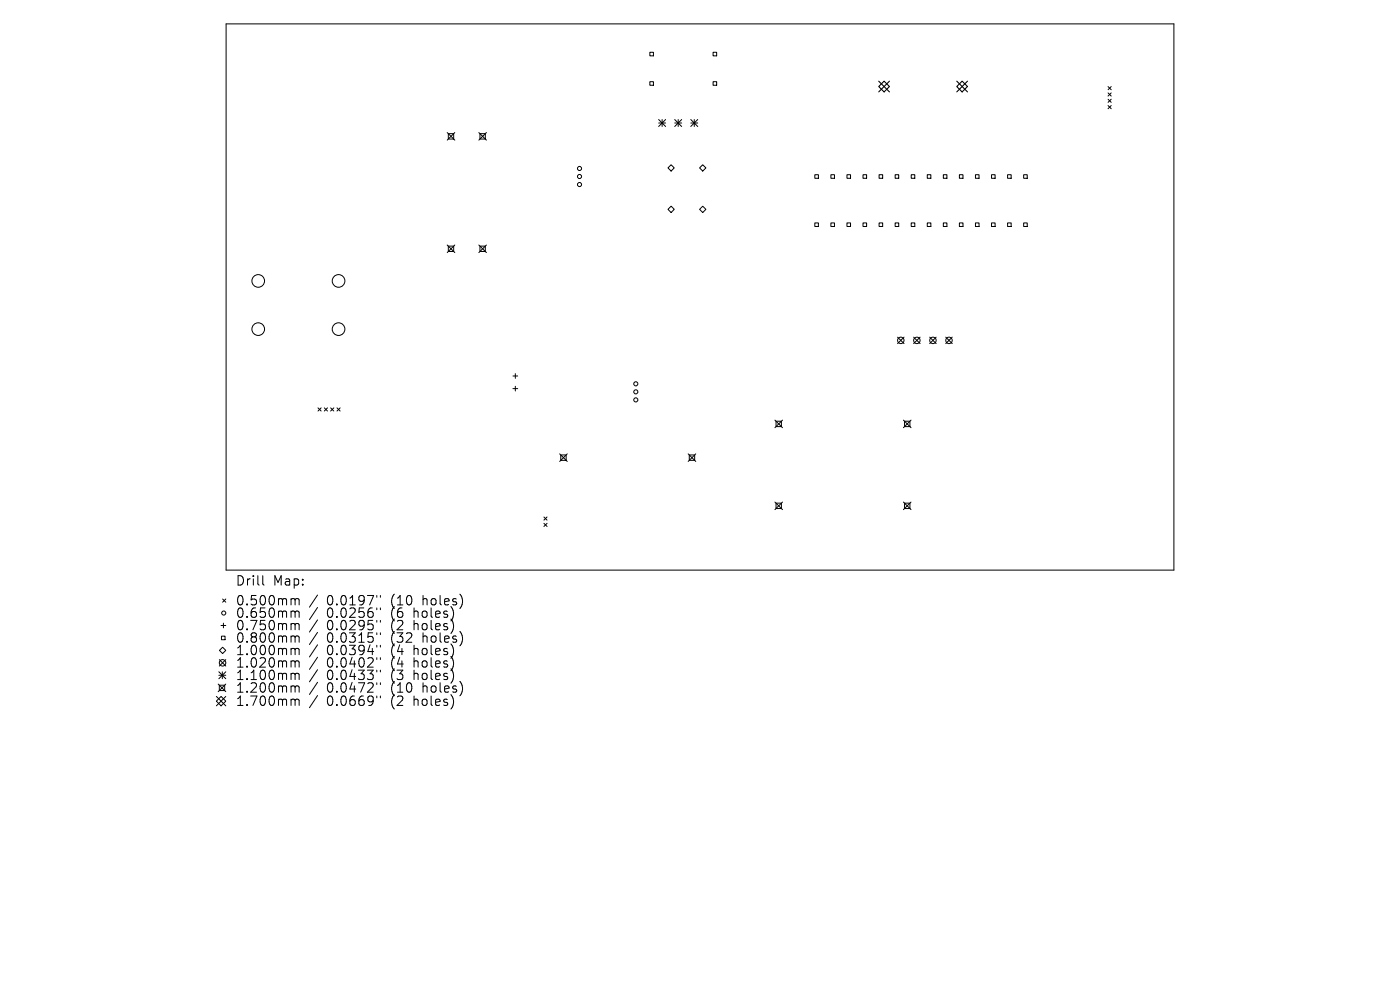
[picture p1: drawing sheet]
<svg xmlns="http://www.w3.org/2000/svg" width="297mm" height="210mm" viewBox="0 0 297 210" stroke-linecap="round" stroke-linejoin="round" font-family="sans-serif">
<defs><g id="words">
<g font-size="2.8">
<text x="49.9" y="124.5">Drill</text>
<text x="57.9" y="124.5">Map:</text>
<text x="49.9" y="128.7">0.500mm</text>
<text x="49.9" y="131.3">0.650mm</text>
<text x="69.3" y="128.7">0.0197&quot;</text>
<text x="69.3" y="131.3">0.0256&quot;</text>
<text x="83.1" y="128.7">(10</text>
<text x="83.1" y="131.3">(6</text>
<text x="88" y="131.3">holes)</text>
<text x="89.9" y="128.7">holes)</text>
<text x="49.9" y="134">0.750mm</text>
<text x="49.9" y="136.6">0.800mm</text>
<text x="69.3" y="134">0.0295&quot;</text>
<text x="69.3" y="136.6">0.0315&quot;</text>
<text x="83.1" y="134">(2</text>
<text x="83.1" y="136.6">(32</text>
<text x="88" y="134">holes)</text>
<text x="89.9" y="136.6">holes)</text>
<text x="49.9" y="139.3">1.000mm</text>
<text x="49.9" y="141.9">1.020mm</text>
<text x="69.3" y="139.3">0.0394&quot;</text>
<text x="69.3" y="141.9">0.0402&quot;</text>
<text x="83.1" y="139.3">(4</text>
<text x="83.1" y="141.9">(4</text>
<text x="88" y="139.3">holes)</text>
<text x="88" y="141.9">holes)</text>
<text x="49.9" y="144.5">1.100mm</text>
<text x="49.9" y="147.2">1.200mm</text>
<text x="69.3" y="144.5">0.0433&quot;</text>
<text x="69.3" y="147.2">0.0472&quot;</text>
<text x="83.1" y="144.5">(3</text>
<text x="83.1" y="147.2">(10</text>
<text x="88" y="144.5">holes)</text>
<text x="89.9" y="147.2">holes)</text>
<text x="49.9" y="150">1.700mm</text>
<text x="69.3" y="150">0.0669&quot;</text>
<text x="83.1" y="150">(2</text>
<text x="88" y="150">holes)</text>
</g>
</g></defs>
<g fill="none" stroke="#000" stroke-width=".21">
<path d="M48 5.1h201v115.8h-201zM137.9 11.1h.7v.7h-.7zM137.9 17.3h.7v.8h-.7zM151.3 11.1h.7v.7h-.7zM151.3 17.3h.7v.8h-.7zM235.1 18.4l.6 .6M235.1 19.7l.6 .7M235.7 18.4l-.6 .6M235.7 19.7l-.6 .7M94.9 28.1l1.6 1.6M95.1 28.4h1.1v1.1h-1.1zM96.5 28.1l-1.6 1.6"/>
<path d="M101.6 28.1l1.6 1.6M101.8 28.4h1.2v1.1h-1.2zM103.2 28.1l-1.6 1.6M139.7 25.4l1.5 1.4M139.7 26.1h1.5M140.5 25.4v1.4M141.2 25.4l-1.5 1.4M141.7 35.6l.7-.7 .6 .7-.6 .7zM143.1 26.1h1.5M143.1 25.4l1.5 1.4M143.9 25.4v1.4M144.6 25.4l-1.5 1.4"/>
<path d="M146.5 26.1h1.5M146.5 25.4l1.5 1.4M147.3 25.4v1.4M148 25.4l-1.5 1.4M148.4 35.6l.7-.7 .7 .7-.7 .7zM172.9 37.1h.7v.7h-.7zM176.3 37.1h.7v.7h-.7zM179.7 37.1h.7v.7h-.7zM183.1 37.1h.7v.7h-.7zM186.5 37.1h.8v.7h-.8zM189.9 37.1h.8v.7h-.8zM193.3 37.1h.8v.7h-.8z"/>
<path d="M196.7 37.1h.8v.7h-.8zM200.1 37.1h.8v.7h-.8zM203.5 37.1h.8v.7h-.8zM206.9 37.1h.8v.7h-.8zM210.3 37.1h.8v.7h-.8zM213.8 37.1h.7v.7h-.7zM217.2 37.1h.7v.7h-.7zM235.1 21l.6 .7M235.1 22.4l.6 .7M235.7 21l-.6 .7M235.7 22.4l-.6 .7M94.9 52l1.6 1.6"/>
<path d="M95.1 52.2h1.1v1.1h-1.1zM96.5 52l-1.6 1.6M101.6 52l1.6 1.6M101.8 52.2h1.2v1.1h-1.2zM103.2 52l-1.6 1.6M142.4 43.7l.6 .7-.6 .7-.7-.7zM149.1 43.7l.7 .7-.7 .7-.7-.7zM172.9 47.3h.7v.7h-.7zM176.3 47.3h.7v.7h-.7zM179.7 47.3h.7v.7h-.7zM183.1 47.3h.7v.7h-.7zM186.5 47.3h.8v.7h-.8z"/>
<path d="M189.9 47.3h.8v.7h-.8zM193.3 47.3h.8v.7h-.8zM196.7 47.3h.8v.7h-.8zM200.1 47.3h.8v.7h-.8zM203.5 47.3h.8v.7h-.8zM206.9 47.3h.8v.7h-.8zM210.3 47.3h.8v.7h-.8zM213.8 47.3h.7v.7h-.7zM217.2 47.3h.7v.7h-.7zM108.8 79.8h1M109.3 79.3v1M190.4 71.5l1.4 1.4"/>
<path d="M191.8 71.5l-1.4 1.4M193.8 71.5l1.4 1.4M195.2 71.5l-1.4 1.4M197.2 71.5l1.4 1.4M198.6 71.5l-1.4 1.4M200.6 71.5l1.4 1.4M202 71.5l-1.4 1.4M67.5 86.5l.6 .7M68.1 86.5l-.6 .7M68.8 86.5l.7 .7M69.5 86.5l-.7 .7M70.1 86.5l.7 .7"/>
<path d="M70.8 86.5l-.7 .7M71.5 86.5l.7 .7M72.2 86.5l-.7 .7M108.8 82.4h1M109.3 81.9v1M118.7 96.3l1.6 1.6M119 96.5h1.1v1.2h-1.1zM120.3 96.3l-1.6 1.6M146 96.3l1.6 1.6M146.2 96.5h1.2v1.2h-1.2zM147.6 96.3l-1.6 1.6M164.4 89.1l1.6 1.6"/>
<path d="M164.6 89.4h1.2v1.1h-1.2zM166 89.1l-1.6 1.6M191.7 89.1l1.6 1.6M191.9 89.4h1.1v1.1h-1.1zM193.3 89.1l-1.6 1.6M115.4 109.7l.7 .6M115.4 111l.7 .7M116.1 109.7l-.7 .6M116.1 111l-.7 .7M164.4 106.5l1.6 1.6M164.6 106.7h1.2v1.2h-1.2zM166 106.5l-1.6 1.6"/>
<path d="M191.7 106.5l1.6 1.6M191.9 106.7h1.1v1.2h-1.1zM193.3 106.5l-1.6 1.6M46.5 139.9l1.4 1.4M46.9 132.7h1M47 134.9h.7v.8h-.7zM47.2 137.3l.7 .7-.7 .6-.6-.6zM47.2 127.1l.7 .6M47.4 132.2v1M47.9 127.1l-.7 .6M47.9 139.9l-1.4 1.4M55.7 122.1v1.7l.3 .3"/>
<path d="M62 127l.5 .1 .1 .2M62 129.6h.3l.3 .3M62 132.3h.3l.3 .3M62 134.9h.3l.3 .3M62 137.5l.5 .1 .1 .2M62.6 127.3l.3-.3 .5 .1 .1 1.2M62.6 127.3v1M62.6 129.9v1.1M62.6 132.6v1M62.6 135.2v1M62.6 137.8v1.1M62.6 129.9l.3-.3 .5 .1 .1 1.3"/>
<path d="M62.6 132.6l.3-.3 .5 .1 .1 1.2M62.6 135.2l.3-.3 .5 .1 .1 1.2M62.6 137.8l.3-.3 .5 .1 .1 1.3M67.4 126.2l-1.7 2.6M67.4 128.9l-1.7 2.5M67.4 131.5l-1.7 2.6M67.4 134.1l-1.7 2.6M67.4 136.8l-1.7 2.6M67.4 139.4l-1.7 2.6M79.9 126.3v.4M79.9 129v.3M79.9 131.6v.4"/>
<path d="M79.9 134.2v.4M79.9 136.9v.4M79.9 139.5v.4M80.7 126.3v.4M80.7 129v.3M80.7 131.6v.4M80.7 134.2v.4M80.7 136.9v.4M80.7 139.5v.4M45.9 148.7l1-1 1 1-1 1zM45.9 147.7l2 2M46.3 145.1l1.6 1.6"/>
<path d="M46.4 142.5l1.5 1.5M46.4 143.2h1.5M46.5 145.4h1.2v1.1h-1.2zM47.2 142.5v1.5M47.9 142.5l-1.5 1.5M47.9 145.1l-1.6 1.6M47.9 147.7l-2 2M62 140.2l.5 .1 .1 .2M62 142.8h.3l.3 .3M62 145.5h.3l.3 .3M62 148.3h.3l.3 .3M62.6 140.5v1"/>
<path d="M62.6 143.1v1.1M62.6 145.8v1M62.6 148.6v1M62.6 140.5l.3-.3 .5 .1 .1 1.2M62.6 143.1l.3-.3 .5 .1 .1 1.3M62.6 145.8l.3-.3 .5 .1 .1 1.2M62.6 148.6l.3-.3 .5 .1 .1 1.2M67.4 142.1l-1.7 2.5M67.4 144.7l-1.7 2.6M67.4 147.5l-1.7 2.6M79.9 142.2v.3M79.9 144.8v.4"/>
<path d="M79.9 147.6v.4M80.7 142.2v.3M80.7 144.8v.4M80.7 147.6v.4"/>
<circle cx="122.9" cy="37.4" r=".44"/>
<circle cx="122.9" cy="35.7" r=".44"/>
<circle cx="122.9" cy="39.1" r=".44"/>
<circle cx="54.8" cy="59.6" r="1.34"/>
<circle cx="71.8" cy="59.6" r="1.34"/>
<circle cx="54.8" cy="69.8" r="1.34"/>
<circle cx="71.8" cy="69.8" r="1.34"/>
<circle cx="191.1" cy="72.2" r=".68"/>
<circle cx="194.5" cy="72.2" r=".68"/>
<circle cx="197.9" cy="72.2" r=".68"/>
<circle cx="201.3" cy="72.2" r=".68"/>
<circle cx="134.9" cy="84.8" r=".44"/>
<circle cx="134.9" cy="81.4" r=".44"/>
<circle cx="134.9" cy="83.1" r=".44"/>
<circle cx="47.5" cy="130" r=".44"/>
<circle cx="47.2" cy="140.6" r=".68"/>
</g>
<path d="M186.4 18.4l1.2-1.2 1.1 1.2-1.1 1.1zM186.4 17.2l2.3 2.3M188.7 17.2l-2.3 2.3M203 18.4l1.1-1.2 1.2 1.2-1.2 1.1zM203 17.2l2.3 2.3M205.3 17.2l-2.3 2.3" fill="none" stroke="#000" stroke-width=".23"/>
<use href="#words"/>
</svg>
